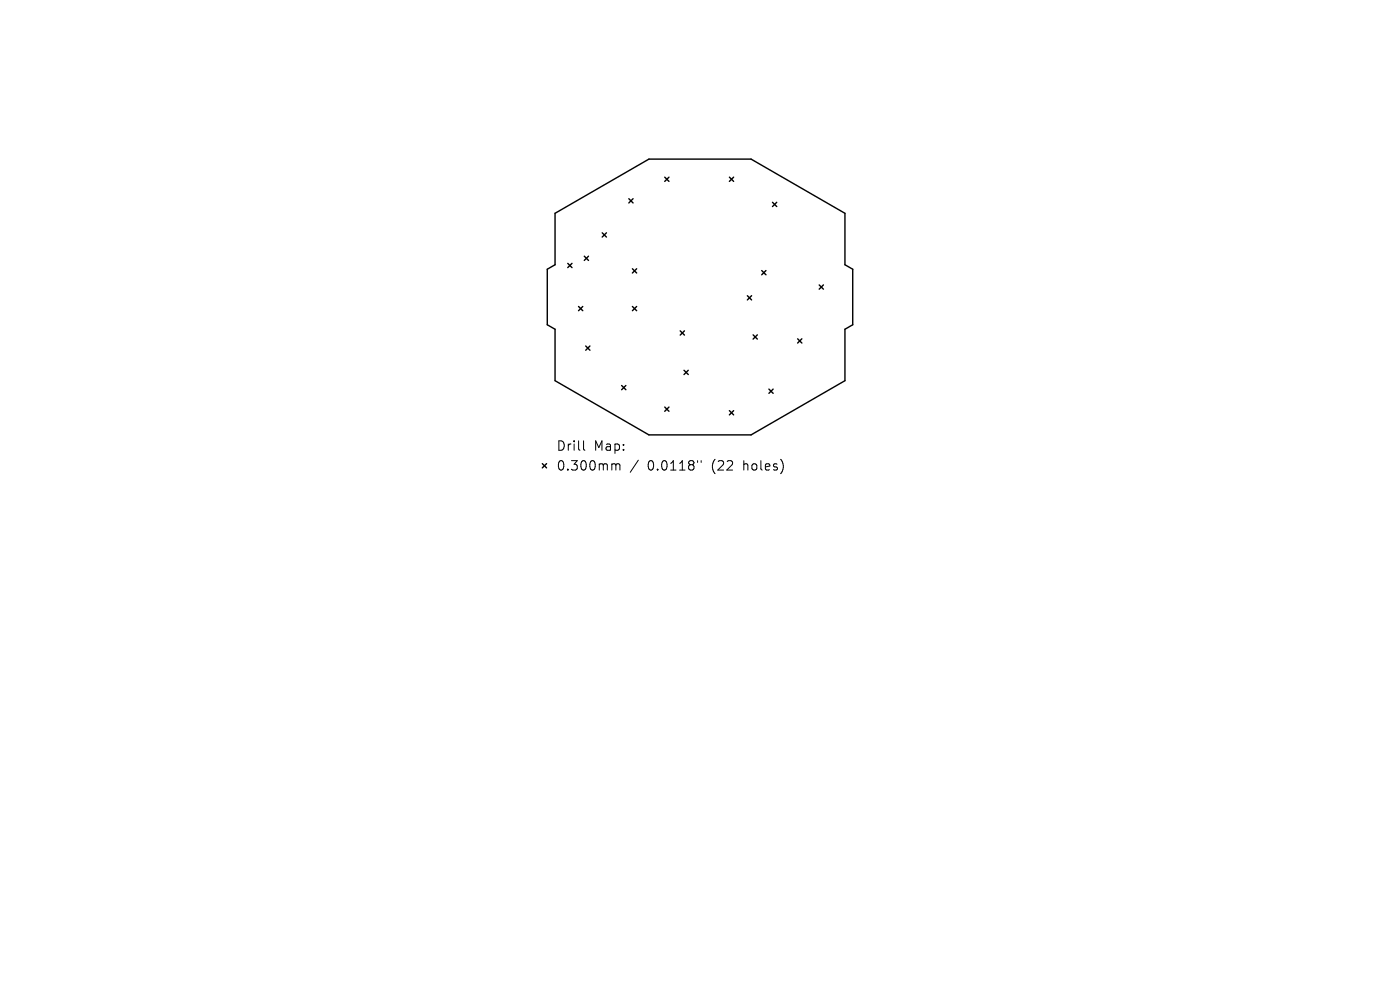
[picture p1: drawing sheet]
<svg xmlns="http://www.w3.org/2000/svg" width="297mm" height="210mm" viewBox="0 0 297 210" stroke-linecap="round" stroke-linejoin="round" font-family="sans-serif">
<defs><g id="words">
<g font-size="2.8">
<text x="118" y="95.9">Drill</text>
<text x="126" y="95.9">Map:</text>
<text x="118" y="100.1">0.300mm</text>
<text x="137.4" y="100.1">0.0118&quot;</text>
<text x="151.1" y="100.1">(22</text>
<text x="158" y="100.1">holes)</text>
</g>
</g></defs>
<g fill="none" stroke="#000" stroke-width=".3">
<path d="M141 37.6l.9 .9M141.9 37.6l-.9 .9M154.7 37.6l.9 .9M155.6 37.6l-.9 .9M117.8 45.2l19.9-11.4h21.6l20 11.4v11l1.6 .9v11.8l-1.6 .9v11l-20 11.5h-21.6l-19.9-11.5v-11l-1.7-.9v-11.8l1.7-.9zM120.4 55.9l.9 .9M121.3 55.9l-.9 .9M124 54.3l.9 .9M124.9 54.3l-.9 .9M127.8 49.4l.9 .9M128.7 49.4l-.9 .9M133.4 42.2l.9 .9"/>
<path d="M134.2 57l.9 .9M134.3 42.2l-.9 .9M135.1 57l-.9 .9M161.6 57.4l.9 .9M162.5 57.4l-.9 .9M163.9 42.9l.9 .9M164.8 42.9l-.9 .9M122.7 65l.9 .9M123.6 65l-.9 .9M124.3 73.4l.9 .9M125.2 73.4l-.9 .9M134.2 65l.9 .9"/>
<path d="M135.1 65l-.9 .9M144.3 70.2l.9 .9M145.1 78.5l.9 .9M145.2 70.2l-.9 .9M146 78.5l-.9 .9M158.5 62.7l.9 .9M159.4 62.7l-.9 .9M159.8 71l.9 .9M160.7 71l-.9 .9M169.2 71.9l.9 .9M170.1 71.9l-.9 .9M173.8 60.4l.9 .9"/>
<path d="M174.7 60.4l-.9 .9M115.1 98.4l.9 .9M116 98.4l-.9 .9M131.9 81.8l.9 .9M132.8 81.8l-.9 .9M141 86.3l.9 .9M141.9 86.3l-.9 .9M154.7 87.1l.9 .9M155.6 87.1l-.9 .9M163.1 82.5l.9 .9M164 82.5l-.9 .9"/>
</g>
<path d="M123.8 93.5v1.7l.3 .3M130.1 98.4l.5 .1 .1 .2M130.7 98.7l.2-.3 .5 .1 .1 1.2M130.7 98.7v1M135.4 97.6l-1.7 2.6M148 97.7v.4M148.7 97.7v.4" fill="none" stroke="#000" stroke-width=".21"/>
<use href="#words"/>
</svg>
